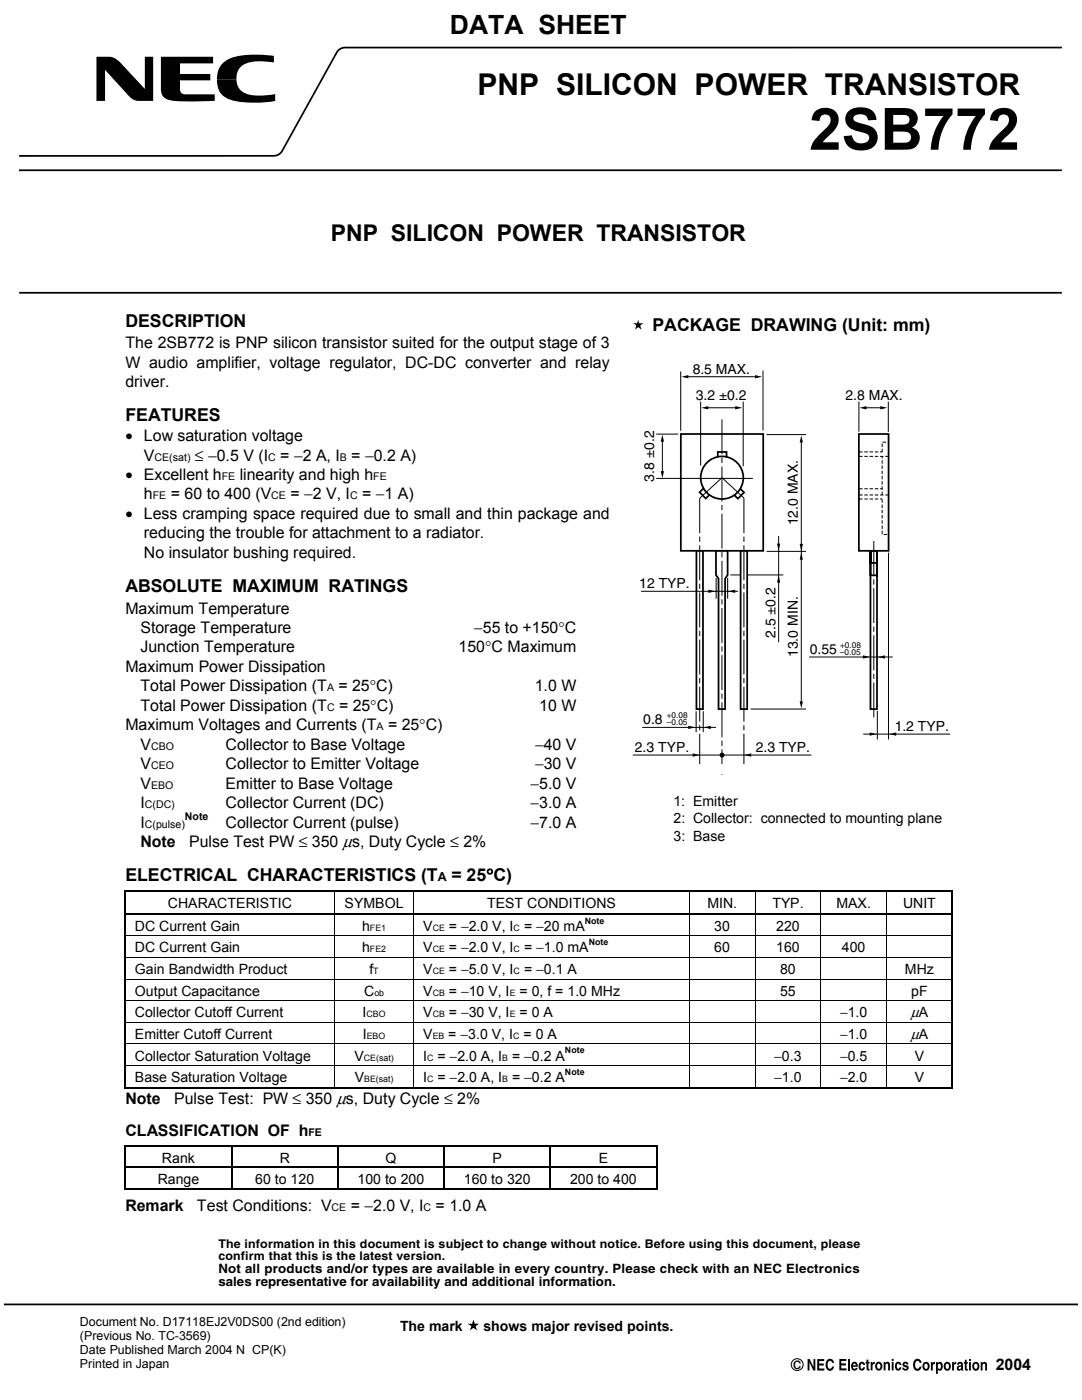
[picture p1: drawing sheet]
<svg xmlns="http://www.w3.org/2000/svg" width="216mm" height="279mm" viewBox="0 0 216 279" stroke-linecap="round" stroke-linejoin="round" font-family="sans-serif">
<defs><g id="words">
<text font-size="11.6" x="161.5" y="29.9">2SB772</text>
<text font-size="6" x="95.3" y="18.9">PNP SILICON POWER TRANSISTOR</text>
<text font-size="5.3" x="89.8" y="6.8">DATA SHEET</text>
<text font-size="4.6" x="66" y="48">PNP SILICON POWER TRANSISTOR</text>
<g font-size="3.5">
<text x="25" y="65.2">DESCRIPTION</text>
<text x="130.2" y="66">PACKAGE DRAWING (Unit: mm)</text>
<text x="25" y="84.1">FEATURES</text>
<text x="25" y="118.2">ABSOLUTE MAXIMUM RATINGS</text>
<text x="25" y="175.8">ELECTRICAL CHARACTERISTICS (T</text>
<text x="90.1" y="175.8">= 25°C)</text>
</g>
<g font-size="3.2">
<text x="25" y="69.5">The 2SB772 is PNP silicon transistor suited for the output stage of 3</text>
<text x="25" y="73.4">W audio amplifier, voltage regulator, DC-DC converter and relay</text>
<text x="25" y="77.3">driver.</text>
<text x="25" y="88">•</text>
<text x="28.7" y="88">Low saturation voltage</text>
<text x="25" y="95.8">•</text>
<text x="28.7" y="91.9">V</text>
<text x="28.7" y="95.8">Excellent h</text>
<text x="38.9" y="91.9">≤ −0.5 V (I</text>
<text x="47.8" y="95.8">linearity and high h</text>
<text x="55.9" y="91.9">= −2 A, I</text>
<text x="70.1" y="91.9">= −0.2 A)</text>
<text x="28.7" y="99.7">h</text>
<text x="34.1" y="99.7">= 60 to 400 (V</text>
<text x="58" y="99.7">= −2 V, I</text>
<text x="72.2" y="99.7">= −1 A)</text>
<text x="25" y="103.6">•</text>
<text x="28.7" y="107.4">reducing the trouble for attachment to a radiator.</text>
<text x="28.7" y="103.6">Less cramping space required due to small and thin package and</text>
<text x="28.7" y="111.3">No insulator bushing required.</text>
<text x="25" y="122.5">Maximum Temperature</text>
<text x="28" y="126.3">Storage Temperature</text>
<text x="28" y="130.2">Junction Temperature</text>
<text x="91.5" y="130.2">150°C Maximum</text>
<text x="94.6" y="126.3">−55 to +150°C</text>
<text x="25" y="134.1">Maximum Power Dissipation</text>
<text x="28" y="138">Total Power Dissipation (T</text>
<text x="67.5" y="138">= 25°C)</text>
<text x="106.7" y="138">1.0 W</text>
<text x="28" y="141.9">Total Power Dissipation (T</text>
<text x="67.7" y="141.9">= 25°C)</text>
<text x="107.6" y="141.9">10 W</text>
<text x="25" y="145.8">Maximum Voltages and Currents (T</text>
<text x="28" y="149.7">V</text>
<text x="45" y="149.7">Collector to Base Voltage</text>
<text x="77.4" y="145.8">= 25°C)</text>
<text x="106.8" y="149.7">−40 V</text>
<text x="28" y="153.5">V</text>
<text x="45" y="153.5">Collector to Emitter Voltage</text>
<text x="106.8" y="153.5">−30 V</text>
<text x="28" y="161.3">I</text>
<text x="28" y="157.4">V</text>
<text x="45" y="157.4">Emitter to Base Voltage</text>
<text x="45" y="161.3">Collector Current (DC)</text>
<text x="105.9" y="161.3">−3.0 A</text>
<text x="105.9" y="157.4">−5.0 V</text>
<text x="28" y="165.2">I</text>
<text x="45" y="165.2">Collector Current (pulse)</text>
<text x="105.9" y="165.2">−7.0 A</text>
<text x="28" y="169.1">Note</text>
<text x="37.7" y="169.1">Pulse Test PW ≤ 350 µs, Duty Cycle ≤ 2%</text>
<text x="25" y="220.4">Note</text>
<text x="34.7" y="220.4">Pulse Test: PW ≤ 350 µs, Duty Cycle ≤ 2%</text>
<text x="25" y="226.8">CLASSIFICATION OF h</text>
<text x="25" y="241.6">Remark</text>
<text x="39.3" y="241.6">Test Conditions: V</text>
<text x="70" y="241.6">= −2.0 V, I</text>
<text x="86.9" y="241.6">= 1.0 A</text>
<text x="158.2" y="273.2">c</text>
<text x="198.7" y="273.4">2004</text>
</g>
<g font-size="3">
<text x="181.7" y="203">µA</text>
<text x="181.7" y="207.3">µA</text>
</g>
<g font-size="2.8">
<text x="138.2" y="74.5">8.5 MAX.</text>
<text x="138.8" y="79.7">3.2 ±0.2</text>
<text x="168.7" y="79.7">2.8 MAX.</text>
<text x="130.5" y="96.1" transform="rotate(-90 130.5 96.1)">3.8 ±0.2</text>
<text x="159.2" y="104.8" transform="rotate(-90 159.2 104.8)">12.0 MAX.</text>
<text x="127.6" y="117.4">12 TYP.</text>
<text x="154.8" y="127.3" transform="rotate(-90 154.8 127.3)">2.5 ±0.2</text>
<text x="159.2" y="131.1" transform="rotate(-90 159.2 131.1)">13.0 MIN.</text>
<text x="161.6" y="130.5">0.55</text>
<text x="128.4" y="144.5">0.8</text>
<text x="178.5" y="145.9">1.2 TYP.</text>
<text x="126.7" y="150">2.3 TYP.</text>
<text x="150.8" y="150">2.3 TYP.</text>
<text x="134.4" y="160.8">1: Emitter</text>
<text x="134.4" y="164.3">2: Collector: connected to mounting plane</text>
<text x="134.4" y="167.8">3: Base</text>
<text x="26.9" y="185.7">DC Current Gain</text>
<text x="33.5" y="181.2">CHARACTERISTIC</text>
<text x="68.8" y="181.2">SYMBOL</text>
<text x="72.3" y="185.7">h</text>
<text x="84.5" y="185.7">V</text>
<text x="89.6" y="185.7">= −2.0 V, I</text>
<text x="97.2" y="181.2">TEST CONDITIONS</text>
<text x="104.6" y="185.7">= −20 mA</text>
<text x="141.1" y="181.2">MIN.</text>
<text x="142.5" y="185.7">30</text>
<text x="154.1" y="181.2">TYP.</text>
<text x="154.9" y="185.7">220</text>
<text x="166.9" y="181.2">MAX.</text>
<text x="180.2" y="181.2">UNIT</text>
<text x="26.9" y="190">DC Current Gain</text>
<text x="72.3" y="190">h</text>
<text x="84.5" y="190">V</text>
<text x="89.6" y="190">= −2.0 V, I</text>
<text x="104.6" y="190">= −1.0 mA</text>
<text x="142.5" y="190">60</text>
<text x="154.9" y="190">160</text>
<text x="168" y="190">400</text>
<text x="26.9" y="194.4">Gain Bandwidth Product</text>
<text x="73.7" y="194.4">f</text>
<text x="84.5" y="194.4">V</text>
<text x="89.6" y="194.4">= −5.0 V, I</text>
<text x="104.6" y="194.4">= −0.1 A</text>
<text x="155.7" y="194.4">80</text>
<text x="180.6" y="194.4">MHz</text>
<text x="26.9" y="198.7">Output Capacitance</text>
<text x="26.9" y="203">Collector Cutoff Current</text>
<text x="72.3" y="203">I</text>
<text x="72.7" y="198.7">C</text>
<text x="84.5" y="203">V</text>
<text x="84.5" y="198.7">V</text>
<text x="89.6" y="198.7">= −10 V, I = 0, f = 1.0 MHz</text>
<text x="89.6" y="203">= −30 V, I = 0 A</text>
<text x="155.7" y="198.7">55</text>
<text x="167.6" y="203">−1.0</text>
<text x="181.8" y="198.7">pF</text>
<text x="26.9" y="207.3">Emitter Cutoff Current</text>
<text x="72.4" y="207.3">I</text>
<text x="84.5" y="207.3">V</text>
<text x="89.4" y="207.3">= −3.0 V, I</text>
<text x="104.4" y="207.3">= 0 A</text>
<text x="167.6" y="207.3">−1.0</text>
<text x="26.9" y="211.6">Collector Saturation Voltage</text>
<text x="26.9" y="216">Base Saturation Voltage</text>
<text x="70.7" y="211.6">V</text>
<text x="70.8" y="216">V</text>
<text x="84.5" y="216">I</text>
<text x="84.5" y="211.6">I</text>
<text x="87.3" y="211.6">= −2.0 A, I = −0.2 A</text>
<text x="87.3" y="216">= −2.0 A, I = −0.2 A</text>
<text x="154.5" y="211.6">−0.3</text>
<text x="154.5" y="216">−1.0</text>
<text x="167.6" y="211.6">−0.5</text>
<text x="167.6" y="216">−2.0</text>
<text x="182.5" y="211.6">V</text>
<text x="182.5" y="216">V</text>
<text x="32.3" y="232.2">Rank</text>
<text x="55.8" y="232.2">R</text>
<text x="76.9" y="232.2">Q</text>
<text x="98.3" y="232.2">P</text>
<text x="119.5" y="232.2">E</text>
<text x="31.5" y="236.4">Range</text>
<text x="50.9" y="236.4">60 to 120</text>
<text x="71.4" y="236.4">100 to 200</text>
<text x="92.6" y="236.4">160 to 320</text>
<text x="113.8" y="236.4">200 to 400</text>
<text x="79.8" y="265.6">The mark</text>
<text x="96.5" y="265.6">shows major revised points.</text>
</g>
<g font-size="2.6">
<text x="43.6" y="254.1">Not all products and/or types are available in every country. Please check with an NEC Electronics</text>
<text x="43.6" y="256.7">sales representative for availability and additional information.</text>
</g>
<g font-size="2.5">
<text x="87.3" y="175.8">A</text>
<text x="16" y="264.6">Document No. D17118EJ2V0DS00 (2nd edition)</text>
<text x="16" y="267.4">(Previous No. TC-3569)</text>
<text x="16" y="270.2">Date Published March 2004 N CP(K)</text>
<text x="16" y="273.1">Printed in Japan</text>
</g>
<g font-size="2.4">
<text x="43.6" y="249">The information in this document is subject to change without notice. Before using this document, please</text>
<text x="43.6" y="251.5">confirm that this is the latest version.</text>
</g>
<g font-size="2.1">
<text x="30.8" y="91.9">CE(sat)</text>
<text x="44.2" y="95.8">FE</text>
<text x="53.5" y="91.9">C</text>
<text x="67.8" y="91.9">B</text>
<text x="74.5" y="95.8">FE</text>
<text x="30.5" y="99.7">FE</text>
<text x="54.1" y="99.7">CE</text>
<text x="69.8" y="99.7">C</text>
<text x="65.3" y="138">A</text>
<text x="65.3" y="141.9">C</text>
<text x="30.1" y="149.7">CBO</text>
<text x="75.1" y="145.8">A</text>
<text x="30.1" y="153.5">CEO</text>
<text x="28.9" y="161.3">C(DC)</text>
<text x="30.1" y="157.4">EBO</text>
<text x="28.9" y="165.2">C(pulse)</text>
<text x="36.9" y="163.6">Note</text>
<text x="61.6" y="226.8">FE</text>
<text x="66.1" y="241.6">CE</text>
<text x="84.5" y="241.6">C</text>
</g>
<g font-size="1.8">
<text x="73.8" y="185.7">FE1</text>
<text x="86.3" y="185.7">CE</text>
<text x="102.5" y="185.7">C</text>
<text x="116.7" y="184.3">Note</text>
<text x="73.8" y="190">FE2</text>
<text x="86.3" y="190">CE</text>
<text x="102.5" y="190">C</text>
<text x="117.5" y="188.6">Note</text>
<text x="74.5" y="194.4">T</text>
<text x="86.3" y="194.4">CE</text>
<text x="102.5" y="194.4">C</text>
<text x="73.1" y="203">CBO</text>
<text x="74.7" y="198.7">ob</text>
<text x="86.3" y="198.7">CB</text>
<text x="86.3" y="203">CB</text>
<text x="101.7" y="198.7">E</text>
<text x="101.7" y="203">E</text>
<text x="73.2" y="207.3">EBO</text>
<text x="86.3" y="207.3">EB</text>
<text x="102.4" y="207.3">C</text>
<text x="72.6" y="211.6">CE(sat)</text>
<text x="72.7" y="216">BE(sat)</text>
<text x="85.2" y="211.6">C</text>
<text x="85.2" y="216">C</text>
<text x="100.2" y="211.6">B</text>
<text x="100.2" y="216">B</text>
<text x="112.7" y="210.2">Note</text>
<text x="112.7" y="214.5">Note</text>
</g>
<g font-size="1.7">
<text x="167.6" y="129.2">+0.08</text>
<text x="167.6" y="130.7">–0.05</text>
<text x="133.1" y="143.2">+0.08</text>
<text x="133.1" y="144.7">–0.05</text>
</g>
</g></defs>
<path d="M211.9 9.5h-143.1a1.86 1.86 0 0 0-1.6 .9l-10.9 19.7a1.93 1.93 0 0 1-1.7 1h-50.8M3.8 34h208.1M3.8 58.4h208.1M173.7 109.9h1.3v31.6h-1.3zM173.7 109.9h1.3v4.9h-1.3zM173.7 109.9h1.3v2.5h-1.3z" fill="none" stroke="#000" stroke-width=".35"/>
<g fill="#000">
<path d="M19.3 11.3h1.3a3.9 3.9 0 0 1 4.1 1.9l4.2 4.5v-6.4h1.7v8.8h-2.1a3.1 3.1 0 0 1-3.2-1.5l-4.3-4.6v6.1h-1.7zM32.1 11.3h10.4v1.3h-6.6v2.2h6.1v1.2h-6.1v1.1a1.45 1.45 0 0 0 .6 1.7h6.3v1.3l-1.4 .1a36.2 36.2 0 0 1-7.8-.3 2.24 2.24 0 0 1-1.5-2.8zM44.4 12.7a6.6 6.6 0 0 1 4.4-1.7l3.1-.1 2.7 .3v1.3l-1.3-.2a7.3 7.3 0 0 0-5.1 .9l-.6 .7-.3 .9-.1 1.1h-3.9a4.4 4.4 0 0 1 1.1-3.2zM43.3 15.9h3.9a3.2 3.2 0 0 0 3.4 3.1h2.3l2-.2v1.4a21.4 21.4 0 0 1-9.2-.4 3.7 3.7 0 0 1-2.4-3.9zM24.8 177.7h.4v.3h-.4zM66.7 178h.1zM82.5 178h.1zM137.5 178h.1zM150.6 178h.1zM163.7 178h.2zM176.8 178h.2zM189.9 177.7h.3v.3h-.3z"/>
<path d="M24.8 182.2h.4v.3h-.4zM66.7 182.5h.1zM82.5 182.5h.1zM137.5 182.5h.1zM150.6 182.5h.1zM163.7 182.5h.2zM176.8 182.5h.2zM189.9 182.2h.3v.3h-.3zM189.9 216.9h.3v.3h-.3zM24.8 228.6h.4v.3h-.4zM24.8 232.8h.4v.4h-.4zM46.1 228.6h.3v.3h-.3z"/>
<path d="M46.1 232.8h.3v.4h-.3zM67.2 228.6h.4v.3h-.4zM67.2 232.8h.4v.4h-.4zM88.5 228.6h.3v.3h-.3zM88.5 232.8h.3v.4h-.3zM109.7 228.6h.3v.3h-.3zM109.7 232.8h.3v.4h-.3zM130.9 228.6h.3v.3h-.3zM130.9 232.8h.3v.4h-.3zM130.9 237h.3v.4h-.3zM93.3 264.2h.9l.3-.8 .2 .8h.9l-.7 .5 .3 .8-.7-.5-.7 .5 .2-.8zM161.2 271.2h.4l.7 1.6v-1.6h.4v2.3h-.4l-.8-1.6v1.6h-.3z"/>
<path d="M163.1 271.2h1.4v.4h-1v.5h.9v.4h-.9v.6h1v.4h-1.4zM165.1 271.4a.8 .8 0 0 1 .9-.2 .8 .8 0 0 1 .4 .8h-.4l-.1-.3-.3-.1a.9 .9 0 0 0 0 1.6l.3-.2 .1-.3h.4a.87 .87 0 0 1-1 .9 .87 .87 0 0 1-.7-1.2l.1-.5zM167.5 271.2h1.4v.4h-1v.5h.9v.4h-.9v.6h1v.4h-1.4zM171.5 272a.62 .62 0 0 1 .7-.2 .62 .62 0 0 1 .4 .6h-.4l-.2-.3a.61 .61 0 0 0 0 1.1l.2-.3h.4a.66 .66 0 0 1-.7 .6 .66 .66 0 0 1-.6-.8zM172.9 271.3h.4v.5h.2v.3h-.2v.9l.2 .2v.3l-.6-.2v-1.2h-.2v-.3h.2zM173.7 271.8h.4v.3l.2-.3h.2v.4l-.4 .2v1.1h-.4zM176.3 271.8h.4v.3a.46 .46 0 0 1 .4-.3 .46 .46 0 0 1 .4 .2l.1 1.5h-.4v-1.2l-.2-.2-.3 .2v1.2h-.4zM178.7 272a.62 .62 0 0 1 .7-.2 .62 .62 0 0 1 .5 .6h-.4l-.3-.3a.61 .61 0 0 0 0 1.1l.3-.3h.4a.66 .66 0 0 1-.8 .6 .66 .66 0 0 1-.5-.8zM180.2 271.9l.2-.1a.62 .62 0 0 1 .9 .5h-.4l-.2-.2-.2 .1v.2a.62 .62 0 0 1 .8 .5 .62 .62 0 0 1-.6 .7 .62 .62 0 0 1-.7-.6h.4l.3 .2 .2-.1v-.2a.62 .62 0 0 1-.7-.2 .62 .62 0 0 1 0-.8zM182.5 271.4a.8 .8 0 0 1 .9-.2 .8 .8 0 0 1 .5 .8h-.4l-.2-.3-.2-.1a.9 .9 0 0 0 0 1.6l.3-.2 .1-.3h.4a.87 .87 0 0 1-1.1 .9 .87 .87 0 0 1-.6-1.2v-.5zM185.7 271.8h.4v.3l.2-.3h.3v.4l-.5 .2v1.1h-.4zM190 271.8h.3v.3l.2-.3h.3v.4l-.4 .2v1.1h-.4z"/>
<path d="M192.5 271.4h.4v.4h.2v.3h-.2v1l.2 .1v.3l-.6-.1v-1.3h-.2v-.3h.2zM195.7 271.8h.3v.3a.46 .46 0 0 1 .4-.3 .46 .46 0 0 1 .5 .2v1.5h-.3v-1.2l-.3-.1-.2 .1v1.2h-.4z"/>
<path d="M170.3 272.2h.3l.2 .3h-.6zM170.1 271.9a.9 .9 0 0 0-.3 1 .9 .9 0 0 0 1 .6l.3-.5h-.3l-.3 .2-.2-.1-.1-.3h1a.84 .84 0 0 0-.7-1z"/>
<path d="M175.1 272.2a.44 .44 0 0 1 .6 .4 .44 .44 0 0 1-.6 .5l-.1-.5zM174.8 272a.89 .89 0 0 0-.1 1 .89 .89 0 0 0 .9 .5 .89 .89 0 0 0 .5-1.1 .89 .89 0 0 0-1-.6z"/>
<path d="M177.9 271.8h.4v1.7h-.4zM177.9 271.2h.4v.4h-.4z"/>
<path d="M184.6 272.2a.44 .44 0 0 1 .5 .5 .44 .44 0 0 1-.5 .4l-.2-.4zM184.3 272a.89 .89 0 0 0-.2 1 .89 .89 0 0 0 1 .5 .89 .89 0 0 0 .4-1.1 .89 .89 0 0 0-1-.6z"/>
<path d="M187.2 272.2h.2a.59 .59 0 0 1 0 1 .58 .58 0 0 1-.2-1zM186.8 271.8v2.4h.3v-.9l.2 .2a.8 .8 0 0 0 .8-.4 .8 .8 0 0 0 0-.8 .54 .54 0 0 0-.8-.5l-.2 .3v-.3z"/>
<path d="M188.8 272.2a.44 .44 0 0 1 .6 .5 .44 .44 0 0 1-.6 .4l-.1-.4zM188.5 272a.89 .89 0 0 0-.2 1 .89 .89 0 0 0 1 .5 .89 .89 0 0 0 .4-1.1 .89 .89 0 0 0-1-.6z"/>
<path d="M191.4 272.9l.4-.2a.4 .4 0 0 1-.3 .5l-.2-.2zM191.2 271.9l-.2 .5h.3l.2-.3 .3 .2-.1 .2a.6 .6 0 0 0-.7 .3 .6 .6 0 0 0 .1 .7h.5l.2-.2v.2h.4l-.1-1.2a.6 .6 0 0 0-.9-.4z"/>
<path d="M193.4 271.8h.3v1.7h-.3zM193.4 271.2h.3v.4h-.3z"/>
<path d="M194.5 272.2a.44 .44 0 0 1 .5 .5 .44 .44 0 0 1-.5 .4l-.1-.4zM194.2 272a.89 .89 0 0 0-.2 1 .89 .89 0 0 0 1 .5 .89 .89 0 0 0 .4-1.1 .89 .89 0 0 0-1-.6z"/>
</g>
<path d="M.8 260.3h214.3" fill="none" stroke="#010101" stroke-width=".35"/>
<path d="M169.4 271.2v2.3" fill="none" stroke="#000" stroke-width=".37"/>
<g fill="none" stroke="#000" stroke-width=".2">
<path d="M128.1 145.2h14.8M66.8 178v4.2M82.5 178v4.2M137.5 178v4.2M150.7 178v4.2M163.8 178v4.2M176.9 178v4.2M24.8 186.7h165.4M24.8 191.1h165.4M24.8 195.4h165.4M24.8 199.7h165.4M66.8 182.5v4.1"/>
<path d="M66.8 186.8v4.2M66.8 191.2v4.1M66.8 195.5v4.1M66.8 199.8v4.1M82.5 182.5v4.1M82.5 186.8v4.2M82.5 191.2v4.1M82.5 195.5v4.1M82.5 199.8v4.1M137.5 182.5v4.1M137.5 186.8v4.2M137.5 191.2v4.1"/>
<path d="M137.5 195.5v4.1M137.5 199.8v4.1M150.7 182.5v4.1M150.7 186.8v4.2M150.7 191.2v4.1M150.7 195.5v4.1M150.7 199.8v4.1M163.8 182.5v4.1M163.8 186.8v4.2M163.8 191.2v4.1M163.8 195.5v4.1M163.8 199.8v4.1"/>
<path d="M176.9 182.5v4.1M176.9 186.8v4.2M176.9 191.2v4.1M176.9 195.5v4.1M176.9 199.8v4.1M24.8 204h165.4M24.8 208.3h165.4M24.8 212.7h165.4M66.8 204.1v4.2M66.8 208.4v4.2M66.8 212.7v4.2M82.5 204.1v4.2"/>
<path d="M82.5 208.4v4.2M82.5 212.7v4.2M137.5 204.1v4.2M137.5 208.4v4.2M137.5 212.7v4.2M150.7 204.1v4.2M150.7 208.4v4.2M150.7 212.7v4.2M163.8 204.1v4.2M163.8 208.4v4.2M163.8 212.7v4.2M176.9 204.1v4.2"/>
<path d="M176.9 208.4v4.2M176.9 212.7v4.2"/>
<circle cx="159.1" cy="272.3" r="1.18"/>
</g>
<g fill="none" stroke="#000" stroke-width=".34">
<path d="M24.8 177.8h165.1M25 178v4.2M190.1 178v4.2M25 182.5v4.1M25 186.8v4.2M25 191.2v4.1M25 195.5v4.1M25 199.8v4.1M25.2 182.3h164.7M190.1 182.5v4.1M190.1 186.8v4.2M190.1 191.2v4.1"/>
<path d="M190.1 195.5v4.1M190.1 199.8v4.1M24.8 217.1h165.1M25 204.1v4.2M25 208.4v4.2M25 212.7v4.5M190.1 204.1v4.2M190.1 208.4v4.2M190.1 212.7v4.5M24.8 228.7h21.3M24.8 237.2h21.3M25 228.9v3.9"/>
<path d="M25 233.2v4.2M25.2 233h20.9M46.2 228.9v3.9M46.2 233.2v4.2M46.4 228.7h20.8M46.4 233h20.8M46.4 237.2h20.8M67.4 228.9v3.9M67.4 233.2v4.2M67.6 228.7h20.9M67.6 233h20.9M67.6 237.2h20.9"/>
<path d="M88.6 228.9v3.9M88.6 233.2v4.2M88.8 228.7h20.9M88.8 233h20.9M88.8 237.2h20.9M109.8 228.9v3.9M109.8 233.2v4.2M110 228.7h20.9M110 233h20.9M110 237.2h20.9M131 228.9v3.9M131 233.2v4.2"/>
</g>
<path d="M139 109.9h1.3v31.6h-1.3z" fill="#fff" stroke="#000" stroke-width=".35"/>
<g fill="none" stroke="#000" stroke-width=".2">
<path d="M135.8 74.1v11.9M136.6 75.2h14.3M152.2 74v11.9M140.6 81.4h6.3M153 86.7h7.8M159.9 88v52.4M145.8 114.7h10.5M153 110h7.8M155.4 107v21.2M161.5 131.1h16.6M126.3 150.7h35.6M149.8 141.5h11"/>
<path d="M172.2 146.5h17.4"/>
</g>
<g fill="#000">
<path d="M136 75.2l1.4-.3v.6zM150.7 74.9l1.4 .3-1.4 .3zM139.9 81.4l1.4-.3v.6zM146.7 81.1l1.4 .3-1.4 .3zM159.9 86.9l.3 1.4h-.6zM141.3 117.7l1.4 .3-1.4 .3zM145.3 118l1.4-.3v.6zM155.4 114.9l.3 1.4h-.7zM155 108.5h.7l-.3 1.4zM159.6 108.5h.6l-.3 1.4zM159.9 110.3l.3 1.4h-.6zM172.2 130.8l1.4 .3-1.4 .3z"/>
<path d="M175.2 131.1l1.4-.3v.6zM137.3 144.8l1.4 .4-1.4 .3zM138.2 150.4l1.4 .3-1.4 .3zM140.4 145.2l1.4-.4v.7zM148.5 150.7l1.4-.3v.6zM159.6 140h.6l-.3 1.4zM173.5 146.2l1.4 .3-1.4 .3zM177.4 146.5l1.4-.3v.6z"/>
</g>
<g fill="#fff" stroke="#000" stroke-width=".35">
<path d="M147.8 109.9h1.3v31.6h-1.3z"/>
<path d="M142.9 109.9h2.3v4.9l-.5 .7v26h-1.3v-26l-.5-.7z"/>
<path d="M135.9 86.6h16.4v23.3h-16.4z"/>
<path d="M171.4 86.6h5.9v23.3h-5.9z"/>
</g>
<path d="M148.4 99.4v53.1M174.4 108v35.2" fill="none" stroke="#000" stroke-width=".2" stroke-dasharray="7 .7 1 .7" stroke-linecap="butt"/>
<circle cx="144.1" cy="150.7" r=".49" fill="#000"/>
<path d="M177.3 110.3v37.3M175.1 141.9v5.7" fill="none" stroke="#000" stroke-width=".2"/>
<g fill="#fff" stroke="#000" stroke-width=".35">
<path d="M143.2 90.2h1.8v1h-1.8z"/>
<path d="M146.5 98.8l1.2-1.3 .8 .8-1.3 1.2z"/>
<path d="M140.3 97.5l1.3 1.2-.8 .8-1.2-1.3z"/>
<circle cx="144.1" cy="95.3" r="4.3"/>
</g>
<g fill="#fff" stroke="#000" stroke-width=".2">
<path d="M139.6 99.4l4.5-4.1z"/>
<path d="M144.1 95.3l4.4 4.1z"/>
</g>
<path d="M139.6 99.4v53.1" fill="none" stroke="#000" stroke-width=".2" stroke-dasharray="7 .7 1 .7" stroke-linecap="butt"/>
<g fill="#fff" stroke="#000" stroke-width=".2" stroke-dasharray=".7 .3" stroke-linecap="butt">
<path d="M171.4 90.2h4.6z"/>
<path d="M171.4 91.1h5.9z"/>
<path d="M171.4 97.5h4.6z"/>
<path d="M171.4 98.8h5.9z"/>
<path d="M171.4 99.6h4.6z"/>
</g>
<path d="M176 98.8v-7.7M176 90.2v-2h1.3v18.5h-1.3v-7.2" fill="none" stroke="#000" stroke-width=".2" stroke-dasharray=".7 .3" stroke-linecap="butt"/>
<g fill="none" stroke="#000" stroke-width=".2">
<path d="M130.9 86.6h4.4M130.9 95.5h19.3M132.2 88v6.4M139.8 80.1v12.8M148.3 80.1v12.9M171.4 80.1v6M172.1 81.4h3.8M177.3 80.1v6.1M127.9 118h19.4M142.9 115.3v4.2M145.2 115.3v4.2M138.9 141.9v4.2"/>
<path d="M140.3 141.9v4.2M144.1 154.6h.1"/>
</g>
<path d="M127.3 63.8v.8l1.1-.1-1.7 1.3zM126.4 64.5l.9 .1 .1-.8 .6 2zM132.2 86.7l.3 1.4h-.7zM131.8 94h.7l-.3 1.4zM171.5 81.4l1.4-.3v.6zM175.7 81.1l1.4 .3-1.4 .3z" fill="#000"/>
<path d="M144.1 83.7v68.8" fill="none" stroke="#000" stroke-width=".2" stroke-dasharray="7 .7 1 .7" stroke-linecap="butt"/>
<use href="#words"/>
</svg>
